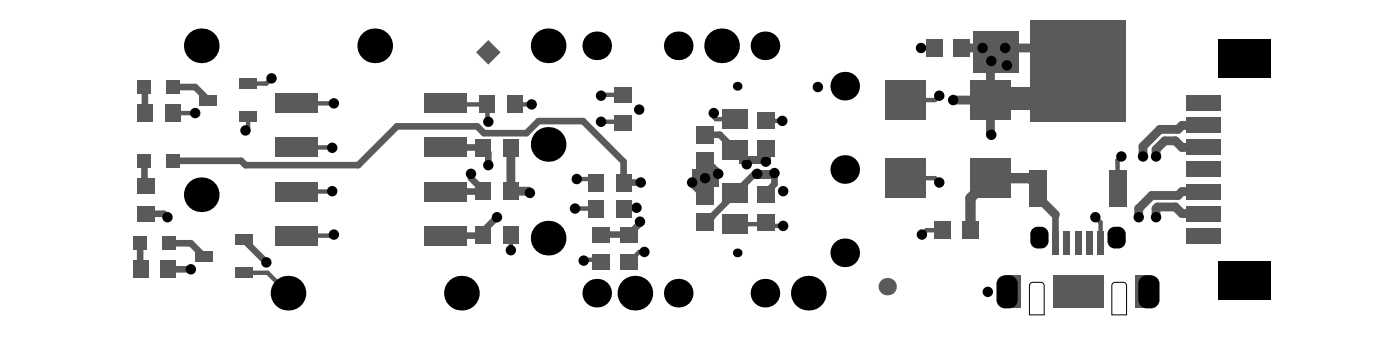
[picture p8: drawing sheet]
<svg xmlns="http://www.w3.org/2000/svg" width="269mm" height="65mm" viewBox="0 0 269 65" stroke-linecap="round" stroke-linejoin="round" font-family="sans-serif">
<g fill="#5a5a5a">
<path d="M193 52.9h3v6.3h-3z"/>
<path d="M218 52.9h3v6.3h-3z"/>
</g>
<path d="M198 54.3l1.8-.1a.63 .63 0 0 1 .7 .7v5.5h-2.8v-5.7zM213.8 54.3l1.8-.1a.63 .63 0 0 1 .7 .7v5.5h-2.8v-5.7z" fill="none" stroke="#000" stroke-width=".19"/>
<path d="M27.7 16.7l.1 .1M27.7 35.4l.3 .3M46.3 30.9l.8 .8M92.7 28.3l1.1 1.1v2.3M92.8 36.7l-.1-.2v.3M103.4 23.2l-2.3 2.4M26.9 51.6l.1 .1M32.3 51.7h4.4M32.4 46.7h4.3M95.4 41.7l-2.6 2.7v.6l-.2 .2" fill="none" stroke="#5a5a5a" stroke-width="1.3"/>
<path d="M85.6 19.8l.2 .2M115.6 18.2l-.2 .2M47.6 22.4v2.1l-.5 .5M63.7 28.3l.1 .1M63.8 36.7l-.1 .1M93.6 23.2l.2 .2M98.9 20h3.2M114.9 49.9l.5 .5M120.7 50.4h1" fill="none" stroke="#5a5a5a" stroke-width=".85"/>
<path d="M101.4 36.7l.4 .3" fill="none" stroke="#5a5a5a" stroke-width="1.7"/>
<circle cx="120.7" cy="50.4" r=".42" fill="#5a5a5a"/>
<path d="M119.4 23.4l.2 .1M123.7 48.4h-1l-2 2" fill="none" stroke="#5a5a5a" stroke-width=".85"/>
<path d="M119.7 35h3.3M122.9 42.5v.4l-2.2 2.1" fill="none" stroke="#5a5a5a" stroke-width="1.3"/>
<circle cx="135.4" cy="37.5" r=".85" fill="#5a5a5a"/>
<path d="M135.4 30.9l2.5 2.5" fill="none" stroke="#5a5a5a" stroke-width="1.7"/>
<circle cx="137.9" cy="33.4" r=".85" fill="#5a5a5a"/>
<g fill="none" stroke="#5a5a5a" stroke-width="1.3">
<path d="M27.8 16.8v4.9M37.5 16.7l2.5 2.5M27.7 30.9v4.5M90.4 33.4v.8l2.3 2.3M91.6 24.3l1.3 1.3h8.2M103.4 23.2h8.6M119.7 31v4M135.4 25.9h2.8M145.4 33.4h-.5l-3.7 3.6M147 28.5v2.5M148.7 33.2v2.1l-1.7 1.7v.4M26.9 46.7v4.9"/>
<path d="M28 41h3.5l.7 .7M36.7 46.7l2.4 2.5M46.8 46l4.3 4.4M136.7 41.5v.2M202.7 41.2v5.5"/>
</g>
<g fill="none" stroke="#5a5a5a" stroke-width=".85">
<path d="M52.1 15l-1 1h-3.5M176.9 9.2h2.4M180.3 18.4l-.8 .8h-5.6M93.6 20v3.2M113.7 34.4l.7 .6M137.1 21.7v.8l.4 .4h3.7M147 23.2h3.2M215.3 30l-.7 .8v5.4M46.8 52.4h4.6l3.9 3.9M64.1 45l-.2 .2M98.1 45v3M110.4 40h4"/>
<path d="M111.9 49.9l.2 .1M146.7 43l.3-.3 .7 .7h2.7M181 44.2h-3.1l-.9 .8M210.3 41.7l1 1v4"/>
</g>
<path d="M183 19.2h7.2M184.7 9.2h4M190.3 11.7l-.1 .2v13.8l.1 .2M98.1 36.7h3.3M135.4 30.9v6.6M199.4 36.2v1.7M221.2 37.5l-2.6 2.5v1.7M225.7 39.7h-3.4l-.3 .3v1.7M225.7 27h-2.1l-1.6 1.7v1.3M231.1 36.8h-4.1l-.8 .7M231.1 24.1h-4.1l-.8 .7" fill="none" stroke="#5a5a5a" stroke-width="1.7"/>
<path d="M197.8 34.2l.9 .8" fill="none" stroke="#5a5a5a" stroke-width="2"/>
<circle cx="98.1" cy="48" r=".42" fill="#5a5a5a"/>
<path d="M57 19.8h7.1M115.6 18.2h4M33.2 21.7h4.3M57 36.8h6.7M57 28.3h6.7M85.8 20h7.8M110.7 34.4h3M115.4 23.4h4M173.9 34.2h5.6l.8 .8M57 45.2h6.9M111.9 49.9h3M141.2 43h5.5" fill="none" stroke="#5a5a5a" stroke-width=".85"/>
<path d="M33.2 16.7h4.3M33.2 30.9h13.1M85.6 36.8h7.1M85.6 28.3h7.1M91.6 24.3h-15.4l-7.4 7.4h-21.7M112 23.2l7.7 7.8M138.2 25.9l3 3M141.2 37l-4.5 4.5M85.6 45.2h7M115.4 45h5.3" fill="none" stroke="#5a5a5a" stroke-width="1.3"/>
<path d="M193 9.2h9.7M98.1 28.4v8.3M132.9 35l2.5 2.5M199.4 37.9l3.3 3.3M221.2 37.5h5M225.7 39.7l1.3 1.3h4.1M225.7 27l1.3 1.3h4.1M226.2 24.8h-3.5l-3.2 3.3v1.9" fill="none" stroke="#5a5a5a" stroke-width="1.7"/>
<path d="M197.8 34.2h-7.6l-3.9 3.8v6.2" fill="none" stroke="#5a5a5a" stroke-width="2"/>
<g fill="#5a5a5a">
<path d="M132.9 32.5h5v3.4h-5z" fill-rule="evenodd"/>
<path d="M144.5 32.7h4.2v1.7h-4.2z" fill-rule="evenodd"/>
<path d="M187 6h8.7v8h-8.7z" fill-rule="evenodd"/>
<path d="M142.1 30h5.9v1.5h-5.9z" fill-rule="evenodd"/>
<path d="M188.9 16.7h11.1v4.4h-11.1z" fill-rule="evenodd"/>
</g>
<g fill="#000">
<path d="M193 57.6v1.6zM191.3 57.6h1.7v1.6a1.63 1.63 0 0 1-1.7-1.6z"/>
<path d="M191.3 54.5h1.7zM191.8 53.3l.7-.4h.5v1.6h-1.7l.1-.4z"/>
<path d="M193.8 57.6h1.6zM193.8 57.6h1.6a1.63 1.63 0 0 1-1.6 1.6z"/>
<path d="M193.8 52.9v1.6zM193.8 52.9a1.63 1.63 0 0 1 1.6 1.6h-1.6z"/>
<path d="M199.2 46.3v1.4zM197.8 46.3h1.4v1.4a1.4 1.4 0 0 1-1.4-1.4z"/>
<path d="M197.8 44.9h1.4zM198.4 43.8l.8-.3v1.4h-1.4l.1-.4z"/>
<path d="M199.9 46.3h1.4zM199.9 46.3h1.4a1.4 1.4 0 0 1-1.4 1.4z"/>
<path d="M199.9 43.5v1.4zM199.9 43.5a1.4 1.4 0 0 1 1.4 1.4h-1.4z"/>
<path d="M214.1 46.3v1.4zM212.7 46.3h1.4v1.4a1.4 1.4 0 0 1-1.4-1.4z"/>
<path d="M212.7 44.9h1.4zM213.2 43.8l.9-.3v1.4h-1.4v-.4z"/>
<path d="M214.8 46.3h1.3zM214.8 46.3h1.3a1.4 1.4 0 0 1-1.3 1.4z"/>
<path d="M214.8 43.5v1.4zM214.8 43.5a1.4 1.4 0 0 1 1.3 1.4h-1.3z"/>
<path d="M220.2 57.6v1.6zM218.6 57.6h1.6v1.6a1.63 1.63 0 0 1-1.6-1.6z"/>
<path d="M218.6 54.5h1.6zM219 53.3l.8-.4h.4v1.6h-1.6v-.4z"/>
<path d="M221 57.6h1.6zM221 57.6h1.6a1.63 1.63 0 0 1-1.6 1.6z"/>
<path d="M221 52.9v1.6zM221 52.9a1.63 1.63 0 0 1 1.6 1.6h-1.6z"/>
<circle cx="38.6" cy="8.8" r="3.3"/>
<circle cx="52.1" cy="15" r="1"/>
<circle cx="64.1" cy="19.8" r="1"/>
<circle cx="72" cy="8.8" r="3.3"/>
<circle cx="105.3" cy="8.8" r="3.3"/>
<circle cx="114.6" cy="8.8" r="2.75"/>
<circle cx="115.4" cy="18.4" r="1"/>
<circle cx="130.2" cy="8.8" r="2.75"/>
<circle cx="138.6" cy="8.8" r="3.3"/>
<circle cx="141.6" cy="16.6" r=".83"/>
<circle cx="146.9" cy="8.8" r="2.75"/>
<circle cx="157" cy="16.7" r="1"/>
<circle cx="162.2" cy="16.5" r="2.75"/>
<circle cx="176.9" cy="9.2" r="1"/>
<circle cx="180.3" cy="18.4" r="1"/>
<circle cx="183" cy="19.2" r="1"/>
<circle cx="188.7" cy="9.2" r="1"/>
<circle cx="190.3" cy="11.7" r="1"/>
<circle cx="193" cy="9.2" r="1"/>
<circle cx="193.3" cy="12.5" r="1"/>
<circle cx="231.1" cy="19.8" r="1"/>
<circle cx="37.5" cy="21.7" r="1"/>
<circle cx="38.6" cy="37.4" r="3.3"/>
<circle cx="47.1" cy="25" r="1"/>
<circle cx="63.8" cy="36.7" r="1"/>
<circle cx="63.8" cy="28.4" r="1"/>
<circle cx="90.4" cy="33.4" r="1"/>
<circle cx="93.8" cy="31.7" r="1"/>
<circle cx="93.8" cy="23.4" r="1"/>
<circle cx="101.8" cy="37" r="1"/>
<circle cx="102.1" cy="20" r="1"/>
<circle cx="105.3" cy="27.7" r="3.3"/>
<circle cx="110.7" cy="34.4" r="1"/>
<circle cx="115.4" cy="23.4" r="1"/>
<circle cx="122.2" cy="39.9" r="1"/>
<circle cx="122.7" cy="21" r="1"/>
<circle cx="123" cy="35" r="1"/>
<circle cx="132.9" cy="35" r="1"/>
<circle cx="135.4" cy="34.2" r="1"/>
<circle cx="137.1" cy="21.7" r="1"/>
<circle cx="137.9" cy="33.4" r="1"/>
<circle cx="143.4" cy="31.5" r="1"/>
<circle cx="145.4" cy="33.4" r="1"/>
<circle cx="147" cy="31" r="1"/>
<circle cx="148.7" cy="33.2" r="1"/>
<circle cx="150.2" cy="23.2" r="1"/>
<circle cx="150.4" cy="36.7" r="1"/>
<circle cx="162.2" cy="32.5" r="2.75"/>
<circle cx="180.3" cy="35" r="1"/>
<circle cx="190.3" cy="25.9" r="1"/>
<circle cx="215.3" cy="30" r="1"/>
<circle cx="219.5" cy="30" r="1"/>
<circle cx="222" cy="30" r="1"/>
<circle cx="231.1" cy="36.8" r="1"/>
<circle cx="231.1" cy="28.3" r="1"/>
<circle cx="231.1" cy="24.1" r="1"/>
<circle cx="231.1" cy="32.5" r="1"/>
<circle cx="32.2" cy="41.7" r="1"/>
<circle cx="36.6" cy="51.7" r="1"/>
<circle cx="51.1" cy="50.4" r="1"/>
<circle cx="55.3" cy="56.3" r="3.3"/>
<circle cx="64.1" cy="45" r="1"/>
<circle cx="88.6" cy="56.3" r="3.3"/>
<circle cx="95.4" cy="41.7" r="1"/>
<circle cx="98.1" cy="48" r="1"/>
<circle cx="105.3" cy="45.7" r="3.3"/>
<circle cx="110.4" cy="40" r="1"/>
<circle cx="112.1" cy="50" r="1"/>
<circle cx="114.6" cy="56.3" r="2.75"/>
<circle cx="121.9" cy="56.3" r="3.3"/>
<circle cx="122.9" cy="42.5" r="1"/>
<circle cx="123.7" cy="48.4" r="1"/>
<circle cx="130.2" cy="56.3" r="2.75"/>
<circle cx="141.6" cy="48.5" r=".83"/>
<circle cx="146.9" cy="56.3" r="2.75"/>
<circle cx="150.4" cy="43.4" r="1"/>
<circle cx="155.2" cy="56.3" r="3.3"/>
<circle cx="162.2" cy="48.5" r="2.75"/>
<circle cx="177" cy="45" r="1"/>
<circle cx="189.7" cy="56" r="1"/>
<circle cx="210.3" cy="41.7" r="1"/>
<circle cx="218.6" cy="41.7" r="1"/>
<circle cx="222" cy="41.7" r="1"/>
<circle cx="231.1" cy="45.2" r="1"/>
<circle cx="231.1" cy="41" r="1"/>
</g>
<g fill="#000">
<path d="M234 7.6h10v7.4h-10z" fill-rule="evenodd"/>
<path d="M234 7.6h10v7.4h-10z" fill-rule="evenodd"/>
<path d="M193 52.9h.8l1.6 1.6v3.1l-1.6 1.6h-.8l-1.7-1.6v-3.1z" fill-rule="evenodd"/>
<path d="M199.2 43.5h.7l1.4 1.4v1.4l-1.4 1.4h-.7l-1.4-1.4v-1.4z" fill-rule="evenodd"/>
<path d="M212.7 44.9l1.4-1.4h.7l1.3 1.4v1.4l-1.3 1.4h-.7l-1.4-1.4z" fill-rule="evenodd"/>
<path d="M220.2 52.9h.8l1.6 1.6v3.1l-1.6 1.6h-.8l-1.6-1.6v-3.1z" fill-rule="evenodd"/>
<path d="M234 50.1h10v7.3h-10z" fill-rule="evenodd"/>
<path d="M234 50.1h10v7.3h-10z" fill-rule="evenodd"/>
</g>
<g fill="#5a5a5a">
<path d="M25.5 50h3v3.4h-3z" fill-rule="evenodd"/>
<path d="M26.4 29.5h2.7v2.7h-2.7z" fill-rule="evenodd"/>
<path d="M26.4 15.4h2.7v2.6h-2.7z" fill-rule="evenodd"/>
<path d="M31.9 29.5h2.7v2.7h-2.7z" fill-rule="evenodd"/>
<path d="M31.9 15.4h2.7v2.6h-2.7z" fill-rule="evenodd"/>
<path d="M38.3 18.2h3.3v2h-3.3z" fill-rule="evenodd"/>
<path d="M45.1 51.4h3.4v2h-3.4z" fill-rule="evenodd"/>
<path d="M45.1 45h3.4v2h-3.4z" fill-rule="evenodd"/>
<path d="M46 21.4h3.3v2h-3.3z" fill-rule="evenodd"/>
<path d="M46 15h3.3v2h-3.3z" fill-rule="evenodd"/>
<path d="M113.7 48.9h3.4v3h-3.4z" fill-rule="evenodd"/>
<path d="M113.7 43.5h3.4v3h-3.4z" fill-rule="evenodd"/>
<path d="M119.1 48.9h3.3v3h-3.3z" fill-rule="evenodd"/>
<path d="M119.1 43.5h3.3v3h-3.3z" fill-rule="evenodd"/>
<path d="M133.7 40.9h3.4v3.3h-3.4z" fill-rule="evenodd"/>
<path d="M133.7 29.2h3.4v3.3h-3.4z" fill-rule="evenodd"/>
<path d="M25.6 45.4h2.6v2.6h-2.6z" fill-rule="evenodd"/>
<path d="M26.3 39.5h3.4v3h-3.4z" fill-rule="evenodd"/>
<path d="M26.3 34.2h3.4v3h-3.4z" fill-rule="evenodd"/>
<path d="M26.3 20h3v3.4h-3z" fill-rule="evenodd"/>
<path d="M31.1 45.4h2.6v2.6h-2.6z" fill-rule="evenodd"/>
<path d="M31.7 20h3v3.4h-3z" fill-rule="evenodd"/>
<path d="M92.1 18.4h3v3.3h-3z" fill-rule="evenodd"/>
<path d="M112.9 33.4h3v3.3h-3z" fill-rule="evenodd"/>
<path d="M112.9 38.4h3v3.3h-3z" fill-rule="evenodd"/>
<path d="M133.7 35.9h3.4v3.3h-3.4z" fill-rule="evenodd"/>
<path d="M133.7 24.2h3.4v3.3h-3.4z" fill-rule="evenodd"/>
<path d="M202 44.4h1.3v4.5h-1.3z" fill-rule="evenodd"/>
<path d="M204.2 44.4h1.3v4.5h-1.3z" fill-rule="evenodd"/>
<path d="M208.5 44.4h1.3v4.5h-1.3z" fill-rule="evenodd"/>
<path d="M210.7 44.4h1.3v4.5h-1.3z" fill-rule="evenodd"/>
<path d="M37.5 48.2h3.3v2h-3.3z" fill-rule="evenodd"/>
<path d="M91.3 43.4h3v3.3h-3z" fill-rule="evenodd"/>
<path d="M96.6 43.4h3v3.3h-3z" fill-rule="evenodd"/>
<path d="M96.6 35h3v3.4h-3z" fill-rule="evenodd"/>
<path d="M91.3 35h3v3.4h-3z" fill-rule="evenodd"/>
<path d="M117.9 22h3.3v3h-3.3z" fill-rule="evenodd"/>
<path d="M117.9 16.7h3.3v3h-3.3z" fill-rule="evenodd"/>
<path d="M145.4 35.8h3.3v3.1h-3.3z" fill-rule="evenodd"/>
<path d="M145.4 21.6h3.3v3.2h-3.3z" fill-rule="evenodd"/>
<path d="M179.4 42.5h3.2v3.4h-3.2z" fill-rule="evenodd"/>
<path d="M184.8 42.5h3.1v3.4h-3.1z" fill-rule="evenodd"/>
<path d="M177.8 7.5h3.1v3.4h-3.1z" fill-rule="evenodd"/>
<path d="M183.1 7.5h3.2v3.4h-3.2z" fill-rule="evenodd"/>
<path d="M227.8 43.7h6.7v3h-6.7z" fill-rule="evenodd"/>
<path d="M227.8 35.3h6.7v3h-6.7z" fill-rule="evenodd"/>
<path d="M227.8 22.6h6.7v3h-6.7z" fill-rule="evenodd"/>
<path d="M96.6 26.7h3v3.3h-3z" fill-rule="evenodd"/>
<path d="M91.3 26.7h3v3.3h-3z" fill-rule="evenodd"/>
<path d="M97.4 18.4h3v3.3h-3z" fill-rule="evenodd"/>
<path d="M93.8 7.7l2.3 2.3-2.3 2.4-2.4-2.4z" fill-rule="evenodd"/>
<path d="M118.2 33.4h3v3.3h-3z" fill-rule="evenodd"/>
<path d="M118.2 38.4h3v3.3h-3z" fill-rule="evenodd"/>
<path d="M145.4 41.1h3.3v3.2h-3.3z" fill-rule="evenodd"/>
<path d="M145.4 27h3.3v3.1h-3.3z" fill-rule="evenodd"/>
<path d="M169.9 15.5h7.9v7.5h-7.9z" fill-rule="evenodd"/>
<path d="M186.3 15.5h7.8v7.5h-7.8z" fill-rule="evenodd"/>
<path d="M212.9 32.7h3.3v7h-3.3z" fill-rule="evenodd"/>
<path d="M197.7 32.7h3.4v7h-3.4z" fill-rule="evenodd"/>
<path d="M206.3 44.4h1.4v4.5h-1.4z" fill-rule="evenodd"/>
<path d="M227.8 39.5h6.7v3h-6.7z" fill-rule="evenodd"/>
<path d="M227.8 26.8h6.7v3h-6.7z" fill-rule="evenodd"/>
<path d="M227.8 18.3h6.7v3h-6.7z" fill-rule="evenodd"/>
<path d="M169.9 30.5h7.9v7.4h-7.9z" fill-rule="evenodd"/>
<path d="M186.3 30.5h7.8v7.4h-7.8z" fill-rule="evenodd"/>
<path d="M197.8 3.8h18.3v19.5h-18.3z" fill-rule="evenodd"/>
<path d="M202.2 52.9h9.6v6.3h-9.6z" fill-rule="evenodd"/>
<path d="M227.8 31h6.7v3h-6.7z" fill-rule="evenodd"/>
<path d="M30.8 50h3v3.4h-3z" fill-rule="evenodd"/>
<path d="M52.9 43.3h8.1v3.8h-8.1z" fill-rule="evenodd"/>
<path d="M81.5 43.3h8.2v3.8h-8.2z" fill-rule="evenodd"/>
<path d="M52.9 34.9h8.1v3.7h-8.1z" fill-rule="evenodd"/>
<path d="M81.5 34.9h8.2v3.7h-8.2z" fill-rule="evenodd"/>
<path d="M138.8 35.2h4.8v3.7h-4.8z" fill-rule="evenodd"/>
<path d="M52.9 26.4h8.1v3.8h-8.1z" fill-rule="evenodd"/>
<path d="M52.9 18h8.1v3.7h-8.1z" fill-rule="evenodd"/>
<path d="M81.5 18h8.2v3.7h-8.2z" fill-rule="evenodd"/>
<path d="M81.5 26.4h8.2v3.8h-8.2z" fill-rule="evenodd"/>
<path d="M138.8 41.2h4.8v3.7h-4.8z" fill-rule="evenodd"/>
<path d="M138.8 21h4.8v3.7h-4.8z" fill-rule="evenodd"/>
<path d="M138.8 27h4.8v3.7h-4.8z" fill-rule="evenodd"/>
</g>
<circle cx="170.4" cy="55" r="1.67" fill="#5a5a5a"/>
</svg>
